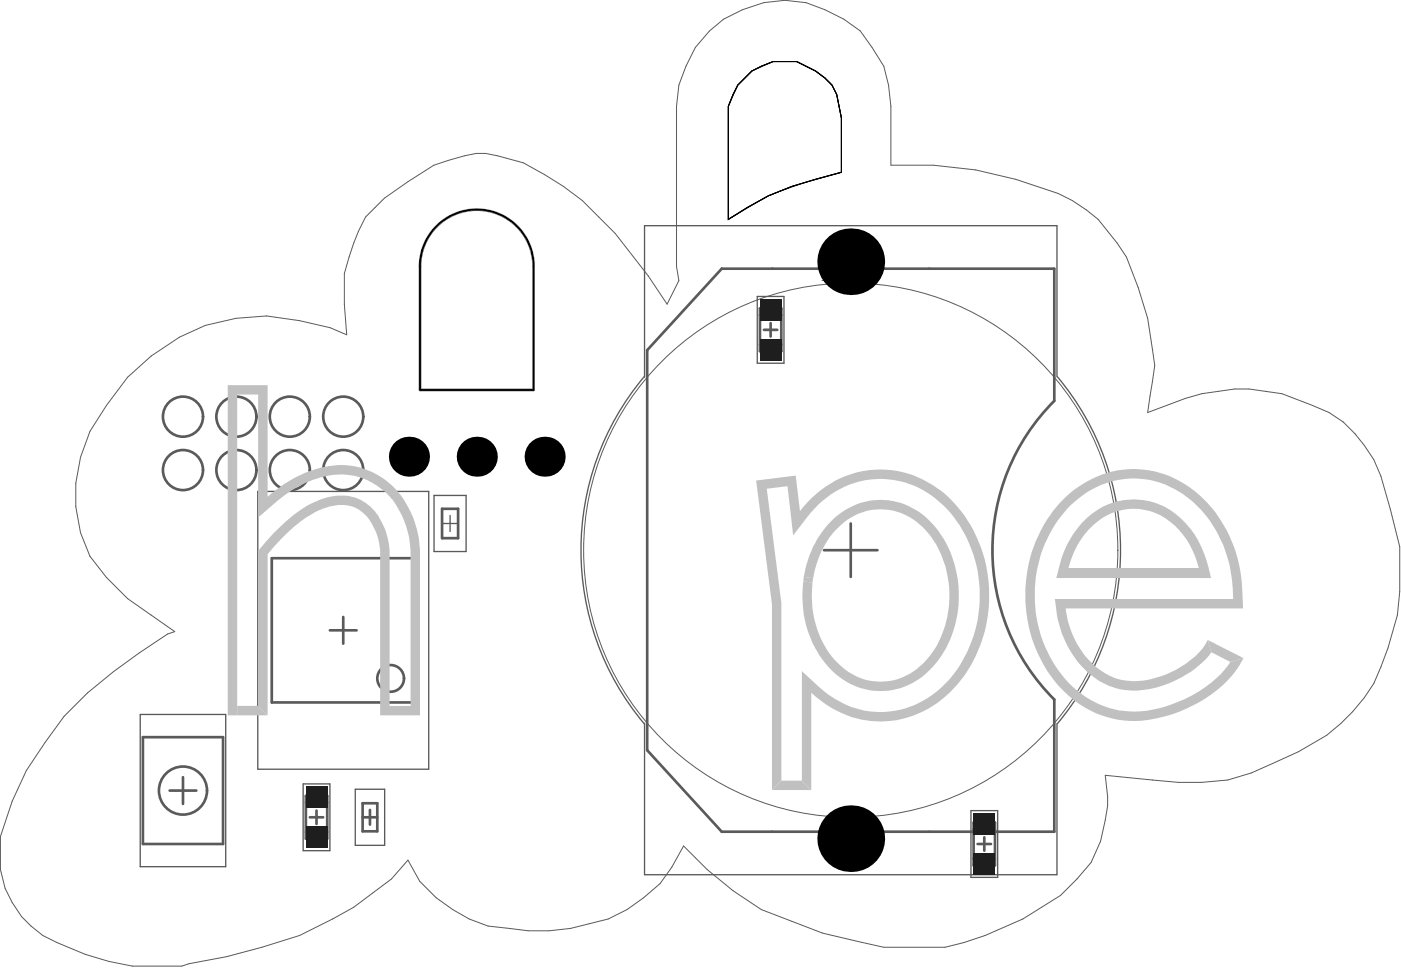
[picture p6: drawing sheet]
<svg xmlns="http://www.w3.org/2000/svg" width="175mm" height="121mm" viewBox="0 0 175 121" stroke-linecap="round" stroke-linejoin="round" font-family="sans-serif">
<g fill="none" stroke="#5a5a5a" stroke-width=".33">
<path d="M54.1 28.6a7.1 7.1 0 0 1 7.8-2 7.1 7.1 0 0 1 4.6 6.6v15.4h-14.1v-15.4a7 7 0 0 1 1.7-4.6zM90 33.5h41.4v16.5a26.3 26.3 0 0 0 0 37.2v16.5h-41.4l-9.3-10.2v-49.9zM94.7 38.4h2.7v5.4h-2.7zM94.7 39.3h2.7M94.7 42.9h2.7M95.2 41.1h1.7M96.1 40.3v1.6M33.9 69.6h17.8v18h-17.8zM41.1 78.6h3.3M42.8 76.9v3.3M55.1 63.4h2v3.7h-2zM102.7 68.6h6.7"/>
<path d="M106 65.2v6.7M17.8 91.9h10v13.3h-10zM21.1 98.5h3.4M22.8 96.9v3.3M38.1 99.2h2.7v5.3h-2.7zM38.1 103.7h2.7M38.1 100h2.7M38.6 101.9h1.7M39.5 101v1.7M45.2 101.9h1.8M45.2 100.1h1.8v3.5h-1.8zM46.1 101v1.8"/>
<path d="M121.4 102.5h2.6v5.4h-2.6zM121.4 103.4h2.6M121.4 107h2.6M121.9 105.2h1.6M122.7 104.4v1.6"/>
<circle cx="22.8" cy="58.6" r="2.5"/>
<circle cx="22.8" cy="51.9" r="2.5"/>
<circle cx="29.5" cy="58.6" r="2.5"/>
<circle cx="29.5" cy="51.9" r="2.5"/>
<circle cx="36.1" cy="58.6" r="2.5"/>
<circle cx="36.1" cy="51.9" r="2.5"/>
<circle cx="42.8" cy="58.6" r="2.5"/>
<circle cx="42.8" cy="51.9" r="2.5"/>
<circle cx="22.8" cy="98.5" r="3"/>
<circle cx="48.7" cy="84.6" r="1.66"/>
</g>
<g fill="none" stroke="#5a5a5a" stroke-width=".17">
<path d="M90 33.5h.1M94.4 37h3.3v8.3h-3.3zM80.3 47a33.6 33.6 0 0 0 0 43.2M80.7 43.6v.1M131.7 47v-18.9h-51.4v18.9M131.8 47a33.6 33.6 0 0 1 0 43.2M32.1 61.3h21.3v34.6h-21.3zM54.1 61.8h4v6.9h-4zM55.1 65.2h2M56.1 64.2v2M17.5 89h10.6v19h-10.6zM37.8 97.7h3.3v8.3h-3.3z"/>
<path d="M44.3 98.4h3.6v7h-3.6zM80.3 90.1v18.9h51.4v-18.8M121 101h3.4v8.4h-3.4z"/>
</g>
<g fill="none" stroke="#5a5a5a" stroke-width=".12">
<path d="M92 10.6l1.7-1.8 2.7-1.1h2.9l2.3 1.1 1.2 .9 .9 .9 .6 1.2 .6 2.9v6.8l-4.7 1.3-4.4 1.6-5 2.9v-14zM102.5 34.5h6.8M102.5 35h6.8M15.9 47l2.9-2.6 3.6-2.4 3.2-1.4 3.8-.9 3.8-.3 4.1 .6 3.9 .8 2 .9-.3-3.8v-3.8a29.5 29.5 0 0 1 2.7-7.1l2.3-2.3 2.9-2.1 3.3-2 3.8-1.2 1.5-.3h1.1l1.5 .3 3.2 .9 2.7 1.5 2.3 1.4 2.4 1.8 4.1 4.1 4.1 5.3 2.3 3.5 1.5-2.9-.3-1.8v-19.9l.3-2.7 .9-2.3a12.5 12.5 0 0 1 7-7.1 11.8 11.8 0 0 1 10.3 0l2.4 1.2 2 1.5 1.5 2 1.5 2.4 .6 2.3 .2 2.7v7.3a47.8 47.8 0 0 1 20.9 3.5l1.8 .9 1.7 1.2 1.5 1.1 2.3 3 1.2 1.7 1.5 3.9 1.1 3.8 .9 5.8-.9 5.9 4.7-1.7 2.1-.6 4.1-.6h1.8l4.1 .6 3.8 1.4a12.1 12.1 0 0 1 6.5 5l1.1 1.8 .9 2 1.2 4.2 1.2 4.7v5.5l-.3 3-1.2 4.1-1.8 4.4a23.2 23.2 0 0 1-5.8 6.4l-3.6 2.1-3.2 1.5-2.6 1.1-3 .9-3.2 .3h-2.9l-9.1-.9 .3 2.7v1.1l-.9 4.5-1.2 2.6-1.8 2.1-2 2-4.7 2.9-4.7 2.1-2.7 .9-2.3 .6h-7.6l-7.7-1.8-7.6-2.9-3.5-2.4-3.3-2.6-2.9-3-1.5 2.7-1.4 2-2.1 1.8-2 1.5-2.4 1.1-4.7 1.2-2.6 .3h-2.7l-5-.6a18.9 18.9 0 0 1-8.5-5.6l-1.5-2.6-2 2.4-4.7 3.5-2.6 1.4-4.2 2.1-4.7 1.5-4.4 1.1-4.7 .9-.8 .3h-6.2a34.2 34.2 0 0 1-11.2-3.8 12 12 0 0 1-5.2-8.2v-4.1l1.4-4.4 1.8-3.9 2.3-3.5 2.4-3.2 2.9-2.9 3.2-2.7 3.3-2.3 3.5-2.4 .9-.3-5.9-4.1-2.6-2.6-2.1-2.7a17.4 17.4 0 0 1 0-15.5l2.1-3.3zM103.8 102.2h4.2v.4h-4.2z"/>
<circle cx="106" cy="68.6" r="33.3"/>
</g>
<path d="M92.8 9.7l.9-.9 2.7-1.1h2.9l2.3 1.1 1.2 .9 .9 .9 .6 1.2 .6 2.9v6.8l-3.3 .9a30.8 30.8 0 0 0-10.8 4.9v-14l1.2-2.7zM53.9 28.7a7.1 7.1 0 0 1 7.9-2.2 7.1 7.1 0 0 1 4.7 6.7v15.4h-14.1v-15.4a6.8 6.8 0 0 1 1.5-4.5z" fill="none" stroke="#000" stroke-width=".12"/>
<g fill="#c0c0c0">
<path d="M29.6 88h2.6l1.2 1.2h-3.8z"/>
<path d="M97.4 97.3h2.5l1.2 1.2h-4.9z"/>
<path d="M100.2 71.9l1.2 .2-.1 .5-1.2-.1z"/>
<path d="M150.5 79.8l4.5 2.2-1.6 .5-2.4-1.2z"/>
<path d="M133.2 70.9h16.3v1.1h-16.3z"/>
<path d="M135.4 64.6a8.6 8.6 0 0 1 13 1.3 14 14 0 0 1 2.5 6.1h-1.4v-1.1a9.9 9.9 0 0 0-5.5-7 7.4 7.4 0 0 0-8.8 2.7 11.6 11.6 0 0 0-2 4.3v1.1h-1.5a14.2 14.2 0 0 1 2.6-6.1z"/>
<path d="M28.4 48h5v13.9a15 15 0 0 1 8.6-3.9 9.5 9.5 0 0 1 9.2 5.8l.7 2.1 .3 1.2 .1 1.5v20.6h-4.9v-20.6a7.2 7.2 0 0 0-2.1-4.7 4.4 4.4 0 0 0-4.5-.7 13.5 13.5 0 0 0-5.8 4.1l-1.6 1.8v20.1l-1.2-1.2v-19.3a20.9 20.9 0 0 1 7-6.1 6.3 6.3 0 0 1 6.3 0 6.8 6.8 0 0 1 2.8 4.4l.3 1.6v19.4h2.6v-19.4a10.6 10.6 0 0 0-3.5-7.5 8.5 8.5 0 0 0-8.8-1.3 15 15 0 0 0-4.8 3l-1.9 1.7v-15.3h-2.6v40h-1.2z"/>
<path d="M103.8 64.8a8.6 8.6 0 0 1 13 1.1 13.9 13.9 0 0 1-.4 17 8.6 8.6 0 0 1-14-.8 13.5 13.5 0 0 1-2.3-9.6l1.2 .1a12.1 12.1 0 0 0 3.3 10.2 7.4 7.4 0 0 0 10.9-.6 12.7 12.7 0 0 0 0-15.9 7.4 7.4 0 0 0-11.5 0 11.8 11.8 0 0 0-2.6 5.8l-1.2-.2a12.6 12.6 0 0 1 3.6-7.1z"/>
<path d="M132.2 62.6a12 12 0 0 1 14.2-3 15.7 15.7 0 0 1 8.4 12.9l.1 3.3h-22.1a10.8 10.8 0 0 0 5.1 8.2 7.9 7.9 0 0 0 6.7 .3 10.9 10.9 0 0 0 5.6-4l.3-.5 .5 1.5a13 13 0 0 1-8.3 4.7 9 9 0 0 1-9-4.4 13.6 13.6 0 0 1-2.2-6.9h22.2a15.9 15.9 0 0 0-5.3-12.4 10.8 10.8 0 0 0-14.9 .6 16.2 16.2 0 0 0 .5 22.9 11.4 11.4 0 0 0 11.8 2.1 14.9 14.9 0 0 0 7.6-5.4l1.6-.5a13.8 13.8 0 0 1-6.9 6.2 14.5 14.5 0 0 1-9.5 1.3 14 14 0 0 1-9.5-8.6 17.5 17.5 0 0 1 3.1-18.3z"/>
<path d="M94.2 59.9l5-.6 .5 4.4a12.3 12.3 0 0 1 14.7-4.2 14.7 14.7 0 0 1 7.8 8.6 17.2 17.2 0 0 1-4.3 18.7 12.2 12.2 0 0 1-16.8-.5v12.2l-1.2-1.2v-13.7l2 1.9a11 11 0 0 0 16.1-.5 16.2 16.2 0 0 0-.4-22 11 11 0 0 0-16.1 .4l-2.6 3.3-.7-6.1-2.6 .3 1.8 14.3v22.1l-1.2 1.2v-23.2z"/>
</g>
<path d="M92.8 9.7l.9-.9 2.7-1.1h2.9l2.3 1.1 1.2 .9 .9 .9 .6 1.2 .6 2.9v6.8l-3.3 .9a30.8 30.8 0 0 0-10.8 4.9v-14l1.2-2.7zM53.9 28.7a7.1 7.1 0 0 1 7.9-2.2 7.1 7.1 0 0 1 4.7 6.7v15.4h-14.1v-15.4a6.8 6.8 0 0 1 1.5-4.5z" fill="none" stroke="#000" stroke-width=".12"/>
<g fill="#000">
<circle cx="106" cy="32.6" r="4.2"/>
<circle cx="51" cy="56.9" r="2.49"/>
<circle cx="59.4" cy="56.9" r="2.49"/>
<circle cx="67.9" cy="56.9" r="2.49"/>
<circle cx="106" cy="104.5" r="4.2"/>
</g>
<g fill="#1e1e1e">
<path d="M38.1 103h2.7v2.7h-2.7z" fill-rule="evenodd"/>
<path d="M38.1 98h2.7v2.7h-2.7z" fill-rule="evenodd"/>
<path d="M94.7 42.3h2.7v2.6h-2.7z" fill-rule="evenodd"/>
<path d="M94.7 37.3h2.7v2.6h-2.7z" fill-rule="evenodd"/>
<path d="M121.4 106.4h2.6v2.6h-2.6z" fill-rule="evenodd"/>
<path d="M121.4 101.4h2.6v2.6h-2.6z" fill-rule="evenodd"/>
</g>
</svg>
